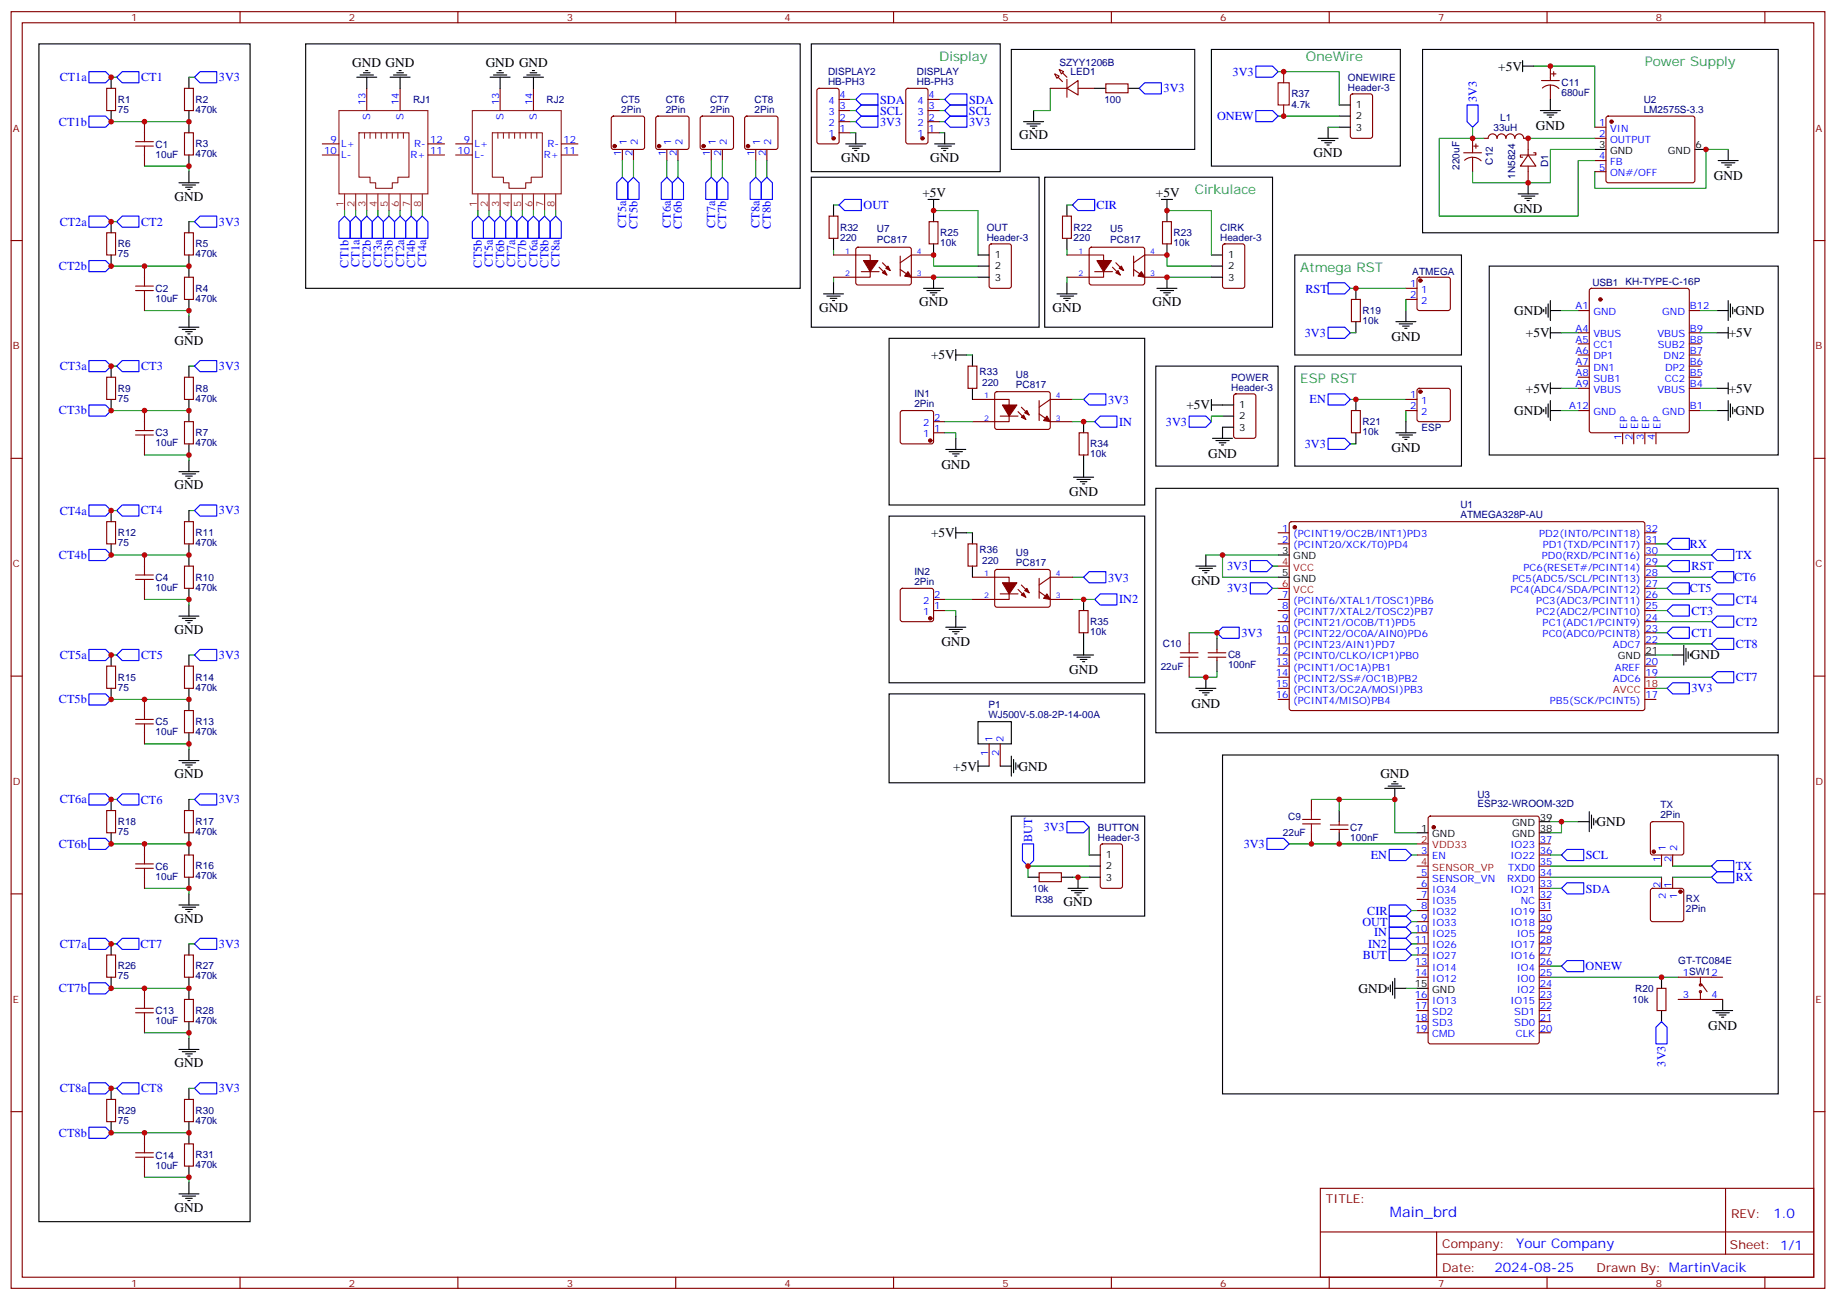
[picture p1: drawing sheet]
<svg xmlns="http://www.w3.org/2000/svg" width="583mm" height="413mm" viewBox="0 0 583 413" stroke-linecap="round" stroke-linejoin="round" font-family="sans-serif">
<defs><g id="words">
<text font-size="4.6" fill="#00f" x="441.2" y="386.3">Main_brd</text>
<g font-size="4.2">
<text x="111.8" y="21.3">GND GND</text>
<text x="154.2" y="21.3">GND GND</text>
<text x="475.6" y="22.4">+5V</text>
<text x="487.5" y="41.2">GND</text>
<text x="323.5" y="44.3">GND</text>
<text x="267.1" y="51.3">GND</text>
<text x="295.3" y="51.3">GND</text>
<text x="417" y="50">GND</text>
<text x="544" y="57.1">GND</text>
<text x="55.4" y="63.7">GND</text>
<text x="292.8" y="62.6">+5V</text>
<text x="366.9" y="62.6">+5V</text>
<text x="480.5" y="67.6">GND</text>
<text x="260" y="99">GND</text>
<text x="291.7" y="97.2">GND</text>
<text x="334.1" y="99">GND</text>
<text x="365.8" y="97.2">GND</text>
<text x="480.7" y="100">GND</text>
<text x="550.9" y="100">GND</text>
<text x="484.4" y="107.1">+5V</text>
<text x="548.7" y="107.1">+5V</text>
<text x="55.4" y="109.5">GND</text>
<text x="441.7" y="108.2">GND</text>
<text x="295.5" y="114.1">+5V</text>
<text x="484.4" y="124.7">+5V</text>
<text x="548.7" y="124.7">+5V</text>
<text x="376.6" y="130">+5V</text>
<text x="480.7" y="131.8">GND</text>
<text x="550.9" y="131.8">GND</text>
<text x="441.7" y="143.5">GND</text>
<text x="298.8" y="148.8">GND</text>
<text x="383.5" y="145.3">GND</text>
<text x="55.4" y="155.4">GND</text>
<text x="339.4" y="157.6">GND</text>
<text x="295.5" y="170.6">+5V</text>
<text x="378.2" y="185.8">GND</text>
<text x="55.4" y="201.3">GND</text>
<text x="298.8" y="205.2">GND</text>
<text x="536.8" y="209.4">GND</text>
<text x="339.4" y="214.1">GND</text>
<text x="378.2" y="224.6">GND</text>
<text x="302.6" y="244.7">+5V</text>
<text x="323.3" y="244.7">GND</text>
<text x="55.4" y="247.1">GND</text>
<text x="438.1" y="247.1">GND</text>
<text x="506.8" y="262.3">GND</text>
<text x="337.6" y="287.7">GND</text>
<text x="55.4" y="293">GND</text>
<text x="431.3" y="315.2">GND</text>
<text x="542.2" y="326.9">GND</text>
<text x="55.4" y="338.8">GND</text>
<text x="55.4" y="384.7">GND</text>
</g>
<g font-size="4.2" fill="#096">
<text x="298.1" y="19.2">Display</text>
<text x="414.5" y="19.2">OneWire</text>
<text x="522.1" y="21">Power Supply</text>
<text x="379.2" y="61.6">Cirkulace</text>
<text x="412.7" y="86.3">Atmega RST</text>
<text x="412.7" y="121.5">ESP RST</text>
</g>
<g font-size="4.2" fill="#00f">
<text x="562.9" y="386.6">1.0</text>
<text x="481.3" y="396.1">Your Company</text>
<text x="474.4" y="403.9">2024-08-25</text>
</g>
<g font-size="3.9" fill="#00f">
<text x="18.9" y="25.8">CT1a</text>
<text x="44.8" y="25.9">CT1</text>
<text x="69.5" y="25.8">3V3</text>
<text x="369.4" y="29.2">3V3</text>
<text x="391.3" y="24">3V3</text>
<text x="279.4" y="32.9">SDA</text>
<text x="307.6" y="32.9">SDA</text>
<text x="468.7" y="32.3" transform="rotate(-90 468.7 32.3)">3V3</text>
<text x="18.7" y="39.9">CT1b</text>
<text x="279.4" y="36.5">SCL</text>
<text x="279.4" y="40">3V3</text>
<text x="307.6" y="36.5">SCL</text>
<text x="307.6" y="40">3V3</text>
<text x="386.3" y="38.1">ONEW</text>
<text x="18.9" y="71.6">CT2a</text>
<text x="44.8" y="71.7">CT2</text>
<text x="69.5" y="71.6">3V3</text>
<text x="274.1" y="66.3">OUT</text>
<text x="348.1" y="66.4">CIR</text>
<text x="198.8" y="72.4" transform="rotate(-90 198.8 72.4)">CT5a</text>
<text x="202.3" y="72.6" transform="rotate(-90 202.3 72.6)">CT5b</text>
<text x="212.9" y="72.4" transform="rotate(-90 212.9 72.4)">CT6a</text>
<text x="216.5" y="72.6" transform="rotate(-90 216.5 72.6)">CT6b</text>
<text x="227" y="72.4" transform="rotate(-90 227 72.4)">CT7a</text>
<text x="230.5" y="72.6" transform="rotate(-90 230.5 72.6)">CT7b</text>
<text x="241.1" y="72.4" transform="rotate(-90 241.1 72.4)">CT8a</text>
<text x="244.7" y="72.6" transform="rotate(-90 244.7 72.6)">CT8b</text>
<text x="18.7" y="85.7">CT2b</text>
<text x="110.6" y="84.9" transform="rotate(-90 110.6 84.9)">CT1b</text>
<text x="114.2" y="84.7" transform="rotate(-90 114.2 84.7)">CT1a</text>
<text x="117.7" y="84.9" transform="rotate(-90 117.7 84.9)">CT2b</text>
<text x="121.2" y="84.7" transform="rotate(-90 121.2 84.7)">CT3a</text>
<text x="124.7" y="84.9" transform="rotate(-90 124.7 84.9)">CT3b</text>
<text x="128.3" y="84.7" transform="rotate(-90 128.3 84.7)">CT2a</text>
<text x="131.8" y="84.9" transform="rotate(-90 131.8 84.9)">CT4b</text>
<text x="135.3" y="84.7" transform="rotate(-90 135.3 84.7)">CT4a</text>
<text x="152.9" y="84.9" transform="rotate(-90 152.9 84.9)">CT5b</text>
<text x="156.5" y="84.7" transform="rotate(-90 156.5 84.7)">CT5a</text>
<text x="160" y="84.9" transform="rotate(-90 160 84.9)">CT6b</text>
<text x="163.5" y="84.7" transform="rotate(-90 163.5 84.7)">CT7a</text>
<text x="167.1" y="84.9" transform="rotate(-90 167.1 84.9)">CT7b</text>
<text x="170.6" y="84.7" transform="rotate(-90 170.6 84.7)">CT6a</text>
<text x="174.1" y="84.9" transform="rotate(-90 174.1 84.9)">CT8b</text>
<text x="177.6" y="84.7" transform="rotate(-90 177.6 84.7)">CT8a</text>
<text x="414.4" y="92.9">RST</text>
<text x="414.2" y="106.9">3V3</text>
<text x="18.9" y="117.5">CT3a</text>
<text x="44.8" y="117.6">CT3</text>
<text x="69.5" y="117.5">3V3</text>
<text x="18.7" y="131.6">CT3b</text>
<text x="351.7" y="128.2">3V3</text>
<text x="415.7" y="128">EN</text>
<text x="355.2" y="135.2">IN</text>
<text x="370.1" y="135.1">3V3</text>
<text x="414.2" y="142.2">3V3</text>
<text x="18.9" y="163.4">CT4a</text>
<text x="44.7" y="163.3">CT4</text>
<text x="69.5" y="163.4">3V3</text>
<text x="536.4" y="174">RX</text>
<text x="18.7" y="177.5">CT4b</text>
<text x="551" y="177.5">TX</text>
<text x="351.7" y="184.6">3V3</text>
<text x="389.5" y="181">3V3</text>
<text x="536.9" y="181">RST</text>
<text x="550.5" y="184.6">CT6</text>
<text x="355.2" y="191.5">IN2</text>
<text x="389.5" y="188">3V3</text>
<text x="536.4" y="188.1">CT5</text>
<text x="551" y="191.7">CT4</text>
<text x="536.9" y="195.2">CT3</text>
<text x="394.1" y="202.2">3V3</text>
<text x="536.9" y="202.3">CT1</text>
<text x="551" y="198.7">CT2</text>
<text x="18.9" y="209.2">CT5a</text>
<text x="44.8" y="209.3">CT5</text>
<text x="69.5" y="209.2">3V3</text>
<text x="551" y="205.7">CT8</text>
<text x="536.9" y="219.8">3V3</text>
<text x="551" y="216.3">CT7</text>
<text x="18.7" y="223.3">CT5b</text>
<text x="18.9" y="255">CT6a</text>
<text x="44.7" y="255.1">CT6</text>
<text x="69.5" y="255.1">3V3</text>
<text x="331.3" y="263.9">3V3</text>
<text x="18.7" y="269.1">CT6b</text>
<text x="327.6" y="267.2" transform="rotate(-90 327.6 267.2)">BUT</text>
<text x="394.8" y="269.2">3V3</text>
<text x="435.1" y="272.7">EN</text>
<text x="503.4" y="272.8">SCL</text>
<text x="551" y="276.2">TX</text>
<text x="551" y="279.8">RX</text>
<text x="503.4" y="283.4">SDA</text>
<text x="434" y="290.4">CIR</text>
<text x="432.5" y="294">OUT</text>
<text x="436.2" y="297.3">IN</text>
<text x="18.9" y="300.8">CT7a</text>
<text x="44.6" y="301">CT7</text>
<text x="69.5" y="300.9">3V3</text>
<text x="432.5" y="304.5">BUT</text>
<text x="434.3" y="300.9">IN2</text>
<text x="503.3" y="308.1">ONEW</text>
<text x="18.7" y="315">CT7b</text>
<text x="528.7" y="338.6" transform="rotate(-90 528.7 338.6)">3V3</text>
<text x="18.9" y="346.8">CT8a</text>
<text x="44.8" y="346.7">CT8</text>
<text x="69.5" y="346.8">3V3</text>
<text x="18.7" y="360.9">CT8b</text>
</g>
<g font-size="3.9" fill="#800">
<text x="420.9" y="381.9">TITLE:</text>
<text x="549.5" y="386.6">REV:</text>
<text x="457.8" y="396.1">Company:</text>
<text x="549.1" y="396.7">Sheet: 1/1</text>
<text x="457.8" y="403.8">Date:</text>
<text x="506.8" y="403.8">Drawn By: MartinVacik</text>
</g>
<g font-size="3.2" fill="#800">
<text x="41.6" y="6.7">1</text>
<text x="110.8" y="6.7">2</text>
<text x="179.9" y="6.7">3</text>
<text x="249.1" y="6.7">4</text>
<text x="318.2" y="6.7">5</text>
<text x="387.3" y="6.7">6</text>
<text x="456.5" y="6.7">7</text>
<text x="525.6" y="6.7">8</text>
<text x="4.1" y="41.8">A</text>
<text x="576.3" y="41.8">A</text>
<text x="4.1" y="110.9">B</text>
<text x="576.3" y="110.9">B</text>
<text x="4.1" y="180.1">C</text>
<text x="576.3" y="180.1">C</text>
<text x="4.1" y="249.2">D</text>
<text x="576.3" y="249.2">D</text>
<text x="4.1" y="318.4">E</text>
<text x="576.3" y="318.4">E</text>
<text x="41.6" y="408.5">1</text>
<text x="110.8" y="408.5">2</text>
<text x="179.9" y="408.5">3</text>
<text x="249.1" y="408.5">4</text>
<text x="318.2" y="408.5">5</text>
<text x="387.3" y="408.5">6</text>
<text x="456.5" y="408.5">7</text>
<text x="525.6" y="408.5">8</text>
</g>
<g font-size="3.2" fill="#000080">
<text x="262.8" y="23.8">DISPLAY2</text>
<text x="291.1" y="23.8">DISPLAY</text>
<text x="336.3" y="21">SZYY1206B</text>
<text x="339.8" y="23.9">LED1</text>
<text x="262.8" y="27">HB-PH3</text>
<text x="291.1" y="27">HB-PH3</text>
<text x="427.9" y="28.8">Header-3</text>
<text x="427.9" y="25.6">ONEWIRE</text>
<text x="495.7" y="27.5">C11</text>
<text x="37.4" y="35.8">75</text>
<text x="37.4" y="32.6">R1</text>
<text x="62.1" y="35.8">470k</text>
<text x="62.1" y="32.6">R2</text>
<text x="131.1" y="32.7">RJ1</text>
<text x="173.5" y="32.7">RJ2</text>
<text x="197.2" y="35.8">2Pin</text>
<text x="197.2" y="32.6">CT5</text>
<text x="211.3" y="35.8">2Pin</text>
<text x="211.3" y="32.6">CT6</text>
<text x="225.4" y="35.8">2Pin</text>
<text x="225.4" y="32.6">CT7</text>
<text x="239.5" y="35.8">2Pin</text>
<text x="239.5" y="32.6">CT8</text>
<text x="350.6" y="32.7">100</text>
<text x="409.9" y="34.1">4.7k</text>
<text x="409.9" y="30.9">R37</text>
<text x="495.7" y="30.6">680uF</text>
<text x="521.8" y="35.8">LM2575S-3.3</text>
<text x="521.8" y="32.6">U2</text>
<text x="474.1" y="41.6">33uH</text>
<text x="476.2" y="38.3">L1</text>
<text x="49.4" y="46.8">C1</text>
<text x="62.1" y="46.7">R3</text>
<text x="49.4" y="50">10uF</text>
<text x="62.1" y="49.9">470k</text>
<text x="463.3" y="53.9" transform="rotate(-90 463.3 53.9)">220uF</text>
<text x="473.8" y="52.2" transform="rotate(-90 473.8 52.2)">C12</text>
<text x="491.5" y="53.1" transform="rotate(-90 491.5 53.1)">D1</text>
<text x="481" y="56.7" transform="rotate(-90 481 56.7)">1N5824</text>
<text x="266.7" y="76.4">220</text>
<text x="266.7" y="73.3">R32</text>
<text x="278.4" y="77">PC817</text>
<text x="278.4" y="73.8">U7</text>
<text x="298.4" y="75.1">R25</text>
<text x="313.2" y="76.4">Header-3</text>
<text x="313.2" y="73.3">OUT</text>
<text x="340.8" y="76.4">220</text>
<text x="340.8" y="73.3">R22</text>
<text x="352.4" y="77">PC817</text>
<text x="352.4" y="73.8">U5</text>
<text x="372.5" y="75.1">R23</text>
<text x="387.3" y="76.4">Header-3</text>
<text x="387.3" y="73.3">CIRK</text>
<text x="37.4" y="81.7">75</text>
<text x="37.4" y="78.5">R6</text>
<text x="62.1" y="81.7">470k</text>
<text x="62.1" y="78.5">R5</text>
<text x="298.4" y="78.2">10k</text>
<text x="372.5" y="78.2">10k</text>
<text x="448.3" y="87.4">ATMEGA</text>
<text x="49.4" y="95.9">10uF</text>
<text x="49.4" y="92.7">C2</text>
<text x="62.1" y="95.8">470k</text>
<text x="62.1" y="92.6">R4</text>
<text x="505.5" y="90.9">USB1 KH-TYPE-C-16P</text>
<text x="432.5" y="99.7">R19</text>
<text x="432.5" y="102.9">10k</text>
<text x="311" y="119.1">R33</text>
<text x="37.4" y="124.4">R9</text>
<text x="62.1" y="124.4">R8</text>
<text x="311.8" y="122.7">220</text>
<text x="322.4" y="123.3">PC817</text>
<text x="322.4" y="120.1">U8</text>
<text x="390.8" y="124">Header-3</text>
<text x="390.8" y="120.9">POWER</text>
<text x="37.4" y="127.5">75</text>
<text x="62.1" y="127.5">470k</text>
<text x="290.3" y="129.3">2Pin</text>
<text x="290.3" y="126.1">IN1</text>
<text x="432.5" y="135">R21</text>
<text x="451.2" y="136.8">ESP</text>
<text x="49.4" y="141.7">10uF</text>
<text x="49.4" y="138.6">C3</text>
<text x="62.1" y="141.6">470k</text>
<text x="62.1" y="138.5">R7</text>
<text x="346.1" y="142.1">R34</text>
<text x="432.5" y="138.2">10k</text>
<text x="346.1" y="145.3">10k</text>
<text x="463.6" y="161.2">U1</text>
<text x="463.6" y="164.5">ATMEGA328P-AU</text>
<text x="37.4" y="173.4">75</text>
<text x="37.4" y="170.2">R12</text>
<text x="62.1" y="173.4">470k</text>
<text x="62.1" y="170.2">R11</text>
<text x="311" y="175.6">R36</text>
<text x="311.8" y="179.1">220</text>
<text x="322.4" y="179.7">PC817</text>
<text x="322.4" y="176.5">U9</text>
<text x="49.4" y="184.4">C4</text>
<text x="62.1" y="184.3">R10</text>
<text x="290.3" y="185.7">2Pin</text>
<text x="290.3" y="182.6">IN2</text>
<text x="49.4" y="187.6">10uF</text>
<text x="62.1" y="187.5">470k</text>
<text x="346.1" y="201.7">10k</text>
<text x="346.1" y="198.5">R35</text>
<text x="369.2" y="205.5">C10</text>
<text x="389.8" y="209">C8</text>
<text x="368.4" y="212.6">22uF</text>
<text x="389.8" y="212.2">100nF</text>
<text x="37.4" y="219.3">75</text>
<text x="37.4" y="216.1">R15</text>
<text x="62.1" y="219.3">470k</text>
<text x="62.1" y="216.1">R14</text>
<text x="313.7" y="224.9">P1</text>
<text x="49.4" y="233.5">10uF</text>
<text x="49.4" y="230.3">C5</text>
<text x="62.1" y="233.4">470k</text>
<text x="62.1" y="230.2">R13</text>
<text x="313.7" y="228.1">WJ500V-5.08-2P-14-00A</text>
<text x="469" y="256.2">ESP32-WROOM-32D</text>
<text x="469" y="253.2">U3</text>
<text x="527.1" y="256.6">TX</text>
<text x="37.4" y="261.9">R18</text>
<text x="62.1" y="261.9">R17</text>
<text x="348.5" y="263.8">BUTTON</text>
<text x="408.9" y="260.2">C9</text>
<text x="428.6" y="263.7">C7</text>
<text x="527.1" y="259.8">2Pin</text>
<text x="37.4" y="265.1">75</text>
<text x="62.1" y="265.1">470k</text>
<text x="348.5" y="266.9">Header-3</text>
<text x="407.2" y="265.5">22uF</text>
<text x="428.6" y="266.9">100nF</text>
<text x="49.4" y="279.3">10uF</text>
<text x="49.4" y="276.1">C6</text>
<text x="62.1" y="279.2">470k</text>
<text x="62.1" y="276">R16</text>
<text x="327.7" y="283.2">10k</text>
<text x="328.6" y="286.7">R38</text>
<text x="535.2" y="286.5">RX</text>
<text x="535.2" y="289.7">2Pin</text>
<text x="37.4" y="311">75</text>
<text x="37.4" y="307.8">R26</text>
<text x="62.1" y="311">470k</text>
<text x="62.1" y="307.8">R27</text>
<text x="532.7" y="306.2">GT-TC084E</text>
<text x="519.1" y="314.9">R20</text>
<text x="49.4" y="322">C13</text>
<text x="62.1" y="321.9">R28</text>
<text x="518.2" y="318.4">10k</text>
<text x="49.4" y="325.2">10uF</text>
<text x="62.1" y="325.1">470k</text>
<text x="37.4" y="353.7">R29</text>
<text x="62.1" y="353.7">R30</text>
<text x="37.4" y="356.8">75</text>
<text x="62.1" y="356.8">470k</text>
<text x="49.4" y="371">10uF</text>
<text x="49.4" y="367.9">C14</text>
<text x="62.1" y="370.9">470k</text>
<text x="62.1" y="367.8">R31</text>
</g>
<g font-size="3.2" fill="#00f">
<text x="116.1" y="33.3" transform="rotate(-90 116.1 33.3)">13</text>
<text x="126.6" y="33.3" transform="rotate(-90 126.6 33.3)">14</text>
<text x="158.4" y="33.3" transform="rotate(-90 158.4 33.3)">13</text>
<text x="169" y="33.3" transform="rotate(-90 169 33.3)">14</text>
<text x="263" y="33">4</text>
<text x="266.5" y="34.7">3</text>
<text x="266.5" y="31.2">4</text>
<text x="291.2" y="33">4</text>
<text x="294.7" y="34.7">3</text>
<text x="294.7" y="31.2">4</text>
<text x="117.5" y="38" transform="rotate(-90 117.5 38)">S</text>
<text x="128.1" y="38" transform="rotate(-90 128.1 38)">S</text>
<text x="159.8" y="38" transform="rotate(-90 159.8 38)">S</text>
<text x="170.4" y="38" transform="rotate(-90 170.4 38)">S</text>
<text x="263" y="40">2</text>
<text x="263" y="36.5">3</text>
<text x="266.5" y="41.8">1</text>
<text x="266.5" y="38.3">2</text>
<text x="291.2" y="40">2</text>
<text x="291.2" y="36.5">3</text>
<text x="294.7" y="41.8">1</text>
<text x="294.7" y="38.3">2</text>
<text x="507.6" y="40">1</text>
<text x="511.1" y="41.8">VIN</text>
<text x="104.9" y="45.3">9</text>
<text x="108.3" y="46.7">L+</text>
<text x="131.5" y="46.7">R-</text>
<text x="136.5" y="45.3">12</text>
<text x="147.2" y="45.3">9</text>
<text x="150.6" y="46.7">L+</text>
<text x="173.8" y="46.7">R-</text>
<text x="178.9" y="45.3">12</text>
<text x="199" y="46.1" transform="rotate(-90 199 46.1)">1</text>
<text x="202.5" y="46.1" transform="rotate(-90 202.5 46.1)">2</text>
<text x="213.1" y="46.1" transform="rotate(-90 213.1 46.1)">1</text>
<text x="216.6" y="46.1" transform="rotate(-90 216.6 46.1)">2</text>
<text x="227.2" y="46.1" transform="rotate(-90 227.2 46.1)">1</text>
<text x="230.7" y="46.1" transform="rotate(-90 230.7 46.1)">2</text>
<text x="241.3" y="46.1" transform="rotate(-90 241.3 46.1)">1</text>
<text x="244.8" y="46.1" transform="rotate(-90 244.8 46.1)">2</text>
<text x="263" y="43.6">1</text>
<text x="291.2" y="43.6">1</text>
<text x="507.6" y="43.6">2</text>
<text x="511.1" y="45.3">OUTPUT</text>
<text x="102.9" y="48.9">10</text>
<text x="108.3" y="50.3">L-</text>
<text x="130.3" y="50.3">R+</text>
<text x="136.5" y="48.9">11</text>
<text x="145.2" y="48.9">10</text>
<text x="150.6" y="50.3">L-</text>
<text x="172.6" y="50.3">R+</text>
<text x="178.9" y="48.9">11</text>
<text x="197.2" y="49.6" transform="rotate(-90 197.2 49.6)">1</text>
<text x="200.7" y="49.6" transform="rotate(-90 200.7 49.6)">2</text>
<text x="211.3" y="49.6" transform="rotate(-90 211.3 49.6)">1</text>
<text x="214.8" y="49.6" transform="rotate(-90 214.8 49.6)">2</text>
<text x="225.4" y="49.6" transform="rotate(-90 225.4 49.6)">1</text>
<text x="229" y="49.6" transform="rotate(-90 229 49.6)">2</text>
<text x="239.5" y="49.6" transform="rotate(-90 239.5 49.6)">1</text>
<text x="243.1" y="49.6" transform="rotate(-90 243.1 49.6)">2</text>
<text x="507.6" y="50.6">4</text>
<text x="511.1" y="52.4">FB</text>
<text x="507.6" y="54.2">5</text>
<text x="511.1" y="55.9">ON#/OFF</text>
<text x="447.6" y="91.2">1</text>
<text x="447.6" y="94.7">2</text>
<text x="451.1" y="93">1</text>
<text x="451.1" y="96.5">2</text>
<text x="500.1" y="98.2">A1</text>
<text x="505.8" y="100">GND</text>
<text x="527.6" y="100">GND</text>
<text x="536.4" y="98.2">B12</text>
<text x="500.1" y="105.3">A4</text>
<text x="505.8" y="107.1">VBUS</text>
<text x="526.1" y="107.1">VBUS</text>
<text x="536.4" y="105.3">B9</text>
<text x="500.1" y="112.4">A6</text>
<text x="500.1" y="108.8">A5</text>
<text x="505.8" y="110.6">CC1</text>
<text x="526.2" y="110.6">SUB2</text>
<text x="536.4" y="108.8">B8</text>
<text x="536.4" y="112.4">B7</text>
<text x="500.1" y="119.4">A8</text>
<text x="500.1" y="115.9">A7</text>
<text x="505.8" y="117.7">DN1</text>
<text x="505.8" y="114.1">DP1</text>
<text x="528.1" y="114.1">DN2</text>
<text x="528.5" y="117.7">DP2</text>
<text x="536.4" y="115.9">B6</text>
<text x="536.4" y="119.4">B5</text>
<text x="500.1" y="122.9">A9</text>
<text x="505.8" y="124.7">VBUS</text>
<text x="505.8" y="121.2">SUB1</text>
<text x="526.1" y="124.7">VBUS</text>
<text x="528.5" y="121.2">CC2</text>
<text x="536.4" y="122.9">B4</text>
<text x="447.6" y="126.5">1</text>
<text x="447.6" y="130">2</text>
<text x="451.1" y="128.2">1</text>
<text x="451.1" y="131.8">2</text>
<text x="498.1" y="130">A12</text>
<text x="505.8" y="131.8">GND</text>
<text x="527.6" y="131.8">GND</text>
<text x="536.4" y="130">B1</text>
<text x="293" y="135.3">2</text>
<text x="296.5" y="137.1">1</text>
<text x="296.5" y="133.5">2</text>
<text x="516.5" y="136.1" transform="rotate(-90 516.5 136.1)">EP</text>
<text x="520" y="136.1" transform="rotate(-90 520 136.1)">EP</text>
<text x="523.5" y="136.1" transform="rotate(-90 523.5 136.1)">EP</text>
<text x="527" y="136.1" transform="rotate(-90 527 136.1)">EP</text>
<text x="293" y="138.8">1</text>
<text x="514.7" y="139.6" transform="rotate(-90 514.7 139.6)">1</text>
<text x="518.2" y="139.6" transform="rotate(-90 518.2 139.6)">2</text>
<text x="521.8" y="139.6" transform="rotate(-90 521.8 139.6)">3</text>
<text x="525.3" y="139.6" transform="rotate(-90 525.3 139.6)">4</text>
<text x="407" y="168.8">1</text>
<text x="407" y="172.3">2</text>
<text x="410.5" y="170.6">(PCINT19/OC2B/INT1)PD3</text>
<text x="488.6" y="170.6">PD2(INT0/PCINT18)</text>
<text x="522.3" y="172.3">31</text>
<text x="522.3" y="168.8">32</text>
<text x="410.5" y="174.1">(PCINT20/XCK/T0)PD4</text>
<text x="489.5" y="177.6">PD0(RXD/PCINT16)</text>
<text x="489.7" y="174.1">PD1(TXD/PCINT17)</text>
<text x="522.3" y="179.4">29</text>
<text x="522.3" y="175.9">30</text>
<text x="480.1" y="184.7">PC5(ADC5/SCL/PCINT13)</text>
<text x="483.6" y="181.2">PC6(RESET#/PCINT14)</text>
<text x="522.3" y="182.9">28</text>
<text x="293" y="191.7">2</text>
<text x="296.5" y="190">2</text>
<text x="407" y="190">7</text>
<text x="410.5" y="191.7">(PCINT6/XTAL1/TOSC1)PB6</text>
<text x="479.4" y="188.2">PC4(ADC4/SDA/PCINT12)</text>
<text x="487.7" y="191.7">PC3(ADC3/PCINT11)</text>
<text x="522.3" y="190">26</text>
<text x="522.3" y="186.4">27</text>
<text x="293" y="195.3">1</text>
<text x="296.5" y="193.5">1</text>
<text x="407" y="193.5">8</text>
<text x="407" y="197">9</text>
<text x="410.5" y="195.3">(PCINT7/XTAL2/TOSC2)PB7</text>
<text x="487.7" y="195.3">PC2(ADC2/PCINT10)</text>
<text x="522.3" y="197">24</text>
<text x="522.3" y="193.5">25</text>
<text x="405" y="200.6">10</text>
<text x="410.5" y="198.8">(PCINT21/OC0B/T1)PD5</text>
<text x="410.5" y="202.3">(PCINT22/OC0A/AIN0)PD6</text>
<text x="489.7" y="202.3">PC0(ADC0/PCINT8)</text>
<text x="489.7" y="198.8">PC1(ADC1/PCINT9)</text>
<text x="522.3" y="200.6">23</text>
<text x="405" y="204.1">11</text>
<text x="405" y="207.6">12</text>
<text x="410.5" y="205.8">(PCINT23/AIN1)PD7</text>
<text x="410.5" y="209.4">(PCINT0/CLKO/ICP1)PB0</text>
<text x="512" y="205.8">ADC7</text>
<text x="522.3" y="204.1">22</text>
<text x="405" y="211.1">13</text>
<text x="405" y="214.7">14</text>
<text x="410.5" y="212.9">(PCINT1/OC1A)PB1</text>
<text x="512.6" y="212.9">AREF</text>
<text x="522.3" y="214.7">19</text>
<text x="522.3" y="211.1">20</text>
<text x="405" y="218.2">15</text>
<text x="405" y="221.7">16</text>
<text x="410.5" y="216.4">(PCINT2/SS#/OC1B)PB2</text>
<text x="410.5" y="220">(PCINT3/OC2A/MOSI)PB3</text>
<text x="512" y="216.4">ADC6</text>
<text x="522.3" y="221.7">17</text>
<text x="410.5" y="223.5">(PCINT4/MISO)PB4</text>
<text x="492" y="223.5">PB5(SCK/PCINT5)</text>
<text x="313.6" y="240" transform="rotate(-90 313.6 240)">1</text>
<text x="315" y="235.5" transform="rotate(-90 315 235.5)">1</text>
<text x="317.1" y="240" transform="rotate(-90 317.1 240)">2</text>
<text x="318.6" y="235.5" transform="rotate(-90 318.6 235.5)">2</text>
<text x="479.4" y="269.3">IO23</text>
<text x="488.8" y="267.6">37</text>
<text x="451.1" y="271.1">3</text>
<text x="454.6" y="272.9">EN</text>
<text x="479.4" y="272.9">IO22</text>
<text x="488.8" y="271.1">36</text>
<text x="488.8" y="274.6">35</text>
<text x="527" y="273.7" transform="rotate(-90 527 273.7)">1</text>
<text x="528.8" y="270.2" transform="rotate(-90 528.8 270.2)">1</text>
<text x="530.6" y="273.7" transform="rotate(-90 530.6 273.7)">2</text>
<text x="532.3" y="270.2" transform="rotate(-90 532.3 270.2)">2</text>
<text x="451.1" y="281.7">6</text>
<text x="451.1" y="278.2">5</text>
<text x="454.6" y="279.9">SENSOR_VN</text>
<text x="478.4" y="279.9">RXD0</text>
<text x="478.7" y="276.4">TXD0</text>
<text x="488.8" y="278.2">34</text>
<text x="488.8" y="281.7">33</text>
<text x="527" y="281.9" transform="rotate(-90 527 281.9)">2</text>
<text x="530.6" y="281.9" transform="rotate(-90 530.6 281.9)">1</text>
<text x="451.1" y="285.2">7</text>
<text x="454.6" y="287">IO35</text>
<text x="454.6" y="283.5">IO34</text>
<text x="479.4" y="283.5">IO21</text>
<text x="482.7" y="287">NC</text>
<text x="488.8" y="285.2">32</text>
<text x="528.8" y="285.4" transform="rotate(-90 528.8 285.4)">2</text>
<text x="532.3" y="285.4" transform="rotate(-90 532.3 285.4)">1</text>
<text x="451.1" y="292.3">9</text>
<text x="451.1" y="288.7">8</text>
<text x="454.6" y="290.5">IO32</text>
<text x="479.4" y="290.5">IO19</text>
<text x="488.8" y="288.7">31</text>
<text x="488.8" y="292.3">30</text>
<text x="449.1" y="299.3">11</text>
<text x="449.1" y="295.8">10</text>
<text x="454.6" y="297.6">IO25</text>
<text x="454.6" y="294">IO33</text>
<text x="479.4" y="294">IO18</text>
<text x="481.4" y="297.6">IO5</text>
<text x="488.8" y="295.8">29</text>
<text x="488.8" y="299.3">28</text>
<text x="449.1" y="302.9">12</text>
<text x="454.6" y="304.6">IO27</text>
<text x="454.6" y="301.1">IO26</text>
<text x="479.4" y="301.1">IO17</text>
<text x="479.4" y="304.6">IO16</text>
<text x="488.8" y="302.9">27</text>
<text x="449.1" y="309.9">14</text>
<text x="449.1" y="306.4">13</text>
<text x="454.6" y="311.7">IO12</text>
<text x="454.6" y="308.2">IO14</text>
<text x="481.4" y="308.2">IO4</text>
<text x="481.4" y="311.7">IO0</text>
<text x="488.8" y="306.4">26</text>
<text x="488.8" y="309.9">25</text>
<text x="534.2" y="309.9">1SW12</text>
<text x="449.1" y="317">16</text>
<text x="481.4" y="315.2">IO2</text>
<text x="488.8" y="313.4">24</text>
<text x="488.8" y="317">23</text>
<text x="534.2" y="317">3</text>
<text x="543.3" y="317">4</text>
<text x="449.1" y="320.5">17</text>
<text x="454.6" y="322.3">SD2</text>
<text x="454.6" y="318.7">IO13</text>
<text x="479.4" y="318.7">IO15</text>
<text x="480.7" y="322.3">SD1</text>
<text x="488.8" y="320.5">22</text>
<text x="449.1" y="327.6">19</text>
<text x="449.1" y="324">18</text>
<text x="454.6" y="329.3">CMD</text>
<text x="454.6" y="325.8">SD3</text>
<text x="480.7" y="325.8">SD0</text>
<text x="481.1" y="329.3">CLK</text>
<text x="488.8" y="324">21</text>
<text x="488.8" y="327.6">20</text>
</g>
<g font-size="3.2">
<text x="430.4" y="34.4">1</text>
<text x="430.4" y="41.5">3</text>
<text x="430.4" y="37.9">2</text>
<text x="507.6" y="47.1">3</text>
<text x="538.2" y="47.1">6</text>
<text x="511.1" y="48.9">GND</text>
<text x="529.4" y="48.9">GND</text>
<text x="315.7" y="82">1</text>
<text x="389.8" y="82">1</text>
<text x="315.7" y="89.1">3</text>
<text x="315.7" y="85.5">2</text>
<text x="389.8" y="89.1">3</text>
<text x="389.8" y="85.5">2</text>
<text x="393.3" y="129.6">1</text>
<text x="393.3" y="136.7">3</text>
<text x="393.3" y="133.2">2</text>
<text x="407" y="175.9">3</text>
<text x="410.5" y="177.6">GND</text>
<text x="407" y="182.9">5</text>
<text x="410.5" y="184.7">GND</text>
<text x="513.5" y="209.4">GND</text>
<text x="522.3" y="207.6">21</text>
<text x="480" y="262.3">GND</text>
<text x="488.8" y="260.5">39</text>
<text x="451.1" y="264.1">1</text>
<text x="454.6" y="265.8">GND</text>
<text x="480" y="265.8">GND</text>
<text x="488.8" y="264.1">38</text>
<text x="351" y="272.5">1</text>
<text x="351" y="279.6">3</text>
<text x="351" y="276">2</text>
<text x="449.1" y="313.4">15</text>
<text x="454.6" y="315.2">GND</text>
</g>
<g font-size="3.2" fill="#8d2323">
<text x="109" y="65.7" transform="rotate(-90 109 65.7)">1</text>
<text x="112.5" y="65.7" transform="rotate(-90 112.5 65.7)">2</text>
<text x="116.1" y="65.7" transform="rotate(-90 116.1 65.7)">3</text>
<text x="119.6" y="65.7" transform="rotate(-90 119.6 65.7)">4</text>
<text x="123.1" y="65.7" transform="rotate(-90 123.1 65.7)">5</text>
<text x="126.6" y="65.7" transform="rotate(-90 126.6 65.7)">6</text>
<text x="130.2" y="65.7" transform="rotate(-90 130.2 65.7)">7</text>
<text x="133.7" y="65.7" transform="rotate(-90 133.7 65.7)">8</text>
<text x="151.3" y="65.7" transform="rotate(-90 151.3 65.7)">1</text>
<text x="154.9" y="65.7" transform="rotate(-90 154.9 65.7)">2</text>
<text x="158.4" y="65.7" transform="rotate(-90 158.4 65.7)">3</text>
<text x="161.9" y="65.7" transform="rotate(-90 161.9 65.7)">4</text>
<text x="165.5" y="65.7" transform="rotate(-90 165.5 65.7)">5</text>
<text x="169" y="65.7" transform="rotate(-90 169 65.7)">6</text>
<text x="172.5" y="65.7" transform="rotate(-90 172.5 65.7)">7</text>
<text x="176" y="65.7" transform="rotate(-90 176 65.7)">8</text>
</g>
<g font-size="3.2" fill="#f00">
<text x="407" y="179.4">4</text>
<text x="410.5" y="181.2">VCC</text>
<text x="407" y="186.4">6</text>
<text x="410.5" y="188.2">VCC</text>
<text x="512" y="220">AVCC</text>
<text x="522.3" y="218.2">18</text>
<text x="451.1" y="267.6">2</text>
<text x="454.6" y="269.3">VDD33</text>
<text x="451.1" y="274.6">4</text>
<text x="454.6" y="276.4">SENSOR_VP</text>
</g>
<g font-size="2.5" fill="#00f">
<text x="268.3" y="80.6">1</text>
<text x="291" y="80.6">4</text>
<text x="342.4" y="80.6">1</text>
<text x="365.1" y="80.6">4</text>
<text x="268.3" y="87.7">2</text>
<text x="291" y="87.7">3</text>
<text x="342.4" y="87.7">2</text>
<text x="365.1" y="87.7">3</text>
<text x="312.4" y="126.5">1</text>
<text x="335.1" y="126.5">4</text>
<text x="312.4" y="133.5">2</text>
<text x="335.1" y="133.5">3</text>
<text x="312.4" y="182.9">1</text>
<text x="335.1" y="182.9">4</text>
<text x="312.4" y="190">2</text>
<text x="335.1" y="190">3</text>
</g>
</g></defs>
<g fill="none" stroke="#870000" stroke-width=".35">
<path d="M3.5 3.7h575.8v405.3h-575.8zM7.1 7.2h568.6v398.3h-568.6zM76.2 3.7v3.5M145.3 3.7v3.5M214.5 3.7v3.5M283.6 3.7v3.5M352.8 3.7v3.5M421.9 3.7v3.5M491.1 3.7v3.5M560.2 3.7v3.5M33.9 28h2.8v7.1h-2.8zM45.9 38.6v3.6"/>
<path d="M58.6 28h2.8v7.1h-2.8zM116.4 28v7.1M127 28v7.1M158.7 28v7.1M169.3 28v7.1M194.3 37.1l.4-.2h9.2l.5 .2 .2 .5v9.1l-.2 .5-.5 .2h-9.2l-.5-.2-.2-.5v-9.1zM208.4 37.1l.4-.2h9.2l.5 .2 .2 .5v9.1l-.2 .5-.5 .2h-9.2l-.5-.2-.2-.5v-9.1zM222.5 37.1l.5-.2h9.1l.5 .2 .2 .5v9.1l-.2 .5-.5 .2h-9.1l-.5-.2-.3-.5v-9.1zM236.6 37.1l.5-.2h9.1l.5 .2 .2 .5v9.1l-.2 .5-.5 .2h-9.1l-.5-.2-.2-.5v-9.1zM259.5 28.3l.5-.3h5.6l.7 .5v16.5l-.4 .6-5.9 .1-.7-.5v-16.4zM266.3 38.6h3.6M266.3 35.1h3.6"/>
<path d="M266.3 31.6h3.6M407.5 22.8v3.5M407.5 33.3v3.6M428.9 30l.4-.2h5.7l.6 .4 .1 13-.5 .7h-5.9l-.6-.4-.1-13zM489.3 25.6h5.6M489.6 28a3.8 3.8 0 0 1 5.2 .1M492.1 21v4.6M492.1 27v4.6M492.5 23.5h1.4M493.2 22.8v1.4M510 37.1l.5-.2h26.8l.5 .2 .2 .5-.1 20-.6 .4h-27.1l-.4-.7v-19.7zM45.9 49.2v3.5"/>
<path d="M58.6 42.2h2.8v7h-2.8zM102.3 45.7h5.3M102.3 49.2h5.3M135.8 45.7h5.3M135.8 49.2h5.3M144.6 45.7h5.3M144.6 49.2h5.3M178.2 45.7h5.2M178.2 49.2h5.2M197.6 47.4v3.6M201.1 47.4v3.6M211.7 47.4v3.6"/>
<path d="M215.2 47.4v3.6M225.8 47.4v3.6M229.3 47.4v3.6M239.9 47.4v3.6M243.4 47.4v3.6M266.3 42.2h3.6M464.6 48.5h5.7M464.9 50.9a3.8 3.8 0 0 1 5.2 .2M467.4 43.9v4.6M467.4 49.9v4.6M467.8 46.4h1.4M468.5 45.7v1.4"/>
<path d="M471 43.9h1.4a1.41 1.41 0 0 1 1.4-1.4 1.41 1.41 0 0 1 1.4 1.4M475.2 43.9a1.41 1.41 0 0 1 1.4-1.4 1.41 1.41 0 0 1 1.4 1.4M478 43.9a1.41 1.41 0 0 1 1.4-1.4 1.41 1.41 0 0 1 1.4 1.4M480.8 43.9a1.41 1.41 0 0 1 1.5-1.4 1.41 1.41 0 0 1 1.4 1.4M483.7 43.9h1.4v5.3M485.1 49.2l2.4 3.5h-4.9zM485.1 52.7v5.3M486.8 48.5h.7v.7h-4.9v.7h.7M506.2 54.5h3.6M506.2 51h3.6M506.2 43.9h3.6M506.2 40.4h3.6"/>
<path d="M3.5 76.4h3.6M33.9 73.9h2.8v7.1h-2.8zM58.6 73.9h2.8v7.1h-2.8zM337.3 68.6h2.8v7.1h-2.8zM346 78.7l.4-.2h16.5l.5 .7-.1 10.9-.6 .4-16.5-.1-.5-.6v-10.6zM369 70.4h2.8v7h-2.8zM388.3 77.6l.5-.2h5.6l.7 .5v12.9l-.5 .7h-5.8l-.7-.4v-13zM575.7 76.4h3.6M45.9 84.5v3.5M45.9 95.1v3.5M58.6 88h2.8v7.1h-2.8zM338.7 81h11.6v7h-11.6"/>
<path d="M347.5 86.3h5.6M353.1 84.8l2.5 2.5M354.2 83.4l2.5 2.5M359.8 85.5l3.6 2.5h7M359.8 81.3v6.4M370.4 81h-7l-3.6 2.4M429 95.1h2.8v7h-2.8zM446.3 91.5h3.5M446.3 95.1h3.5M450 88.2l.5-.2h9.2l.5 .2 .2 .5v9.2l-.3 .5-.4 .2h-9.2l-.5-.2-.2-.5v-9.2zM500.9 98.6h3.6M504.7 91.8l.5-.3h30.3l.5 .3 .2 .5v44.4l-.2 .5-.5 .2h-30.3l-.5-.2-.2-.5v-44.4z"/>
<path d="M536.2 98.6h3.6M33.9 119.8h2.8v7h-2.8zM58.6 119.8h2.8v7h-2.8zM500.9 119.8h3.6M500.9 116.2h3.6M500.9 112.7h3.6M500.9 109.2h3.6M500.9 105.7h3.6M536.2 119.8h3.6M536.2 116.2h3.6M536.2 112.7h3.6M536.2 109.2h3.6"/>
<path d="M536.2 105.7h3.6M45.9 130.4v3.5M58.6 133.9h2.8v7h-2.8zM429 130.4h2.8v7h-2.8zM446.3 130.4h3.5M446.3 126.8h3.5M450 123.5l.5-.2h9.2l.5 .2 .2 .5v9.2l-.3 .5-.4 .2h-9.2l-.5-.3-.2-.4v-9.2zM500.9 130.4h3.6M500.9 123.3h3.6M515.1 137.4v3.5M518.6 137.4v3.5M522.1 137.4v3.5"/>
<path d="M525.6 137.4v3.5M536.2 130.4h3.6M536.2 123.3h3.6M3.5 145.5h3.6M45.9 140.9v3.6M575.7 145.5h3.6M33.9 165.6h2.8v7.1h-2.8zM45.9 176.2v3.5M58.6 179.7h2.8v7.1h-2.8zM58.6 165.6h2.8v7.1h-2.8zM405.7 169.2h3.5M405.7 172.7h3.5"/>
<path d="M409.5 165.8l.4-.2 111.8 .1 .4 .6-.1 58.9-.6 .4-111.7-.1-.5-.6v-58.6zM522.1 169.2h3.5M522.1 172.7h3.5M522.1 179.7h3.5M522.1 176.2h3.5M45.9 186.8v3.5M405.7 190.3h3.5M405.7 193.9h3.5M405.7 197.4h3.5M522.1 190.3h3.5M522.1 193.9h3.5M522.1 197.4h3.5"/>
<path d="M522.1 186.8h3.5M522.1 183.3h3.5M3.5 214.7h3.6M33.9 211.5h2.8v7h-2.8zM58.6 211.5h2.8v7h-2.8zM377.5 200.9v3.5M377.5 211.5v3.5M383.5 208.7h5.6M383.5 207.3h5.6M386.3 206.2v1.1M386.3 208.7v1M405.7 200.9h3.5"/>
<path d="M405.7 204.4h3.5M405.7 208h3.5M405.7 211.5h3.5M405.7 215h3.5M405.7 218.5h3.5M522.1 200.9h3.5M522.1 204.4h3.5M522.1 211.5h3.5M522.1 215h3.5M575.7 214.7h3.6M45.9 222.1v3.5M45.9 232.7v3.5"/>
<path d="M58.6 225.6h2.8v7.1h-2.8zM405.7 222.1h3.5M522.1 222.1h3.5M33.9 257.4h2.8v7h-2.8zM58.6 257.4h2.8v7h-2.8zM416.3 253.8v3.6M453.6 259.3l.4-.2h33.9l.6 .4 .1 71.2-.5 .7h-34.1l-.6-.4-.1-71.2zM45.9 267.9v3.6M45.9 278.5v3.5M58.6 271.5h2.8v7h-2.8zM416.3 264.4v3.5M422.3 263.3h5.6"/>
<path d="M422.3 261.9h5.6M425.1 260.9v1M425.1 263.3v1.1M449.8 271.5h3.5M449.8 278.5h3.5M488.6 267.9h3.5M488.6 271.5h3.5M488.6 275h3.5M488.6 278.5h3.5M524.1 261.1l.5-.2h9.2l.5 .2 .2 .5v9.2l-.3 .5-.4 .2h-9.2l-.5-.3-.2-.4v-9.2zM527.4 271.5v3.5M530.9 271.5v3.5"/>
<path d="M3.5 283.8h3.6M449.8 282h3.5M449.8 285.6h3.5M449.8 289.1h3.5M449.8 292.6h3.5M449.8 296.2h3.5M449.8 299.7h3.5M488.6 282h3.5M488.6 285.6h3.5M488.6 289.1h3.5M488.6 292.6h3.5M488.6 296.2h3.5"/>
<path d="M488.6 299.7h3.5M575.7 283.8h3.6M33.9 303.2h2.8v7.1h-2.8zM45.9 313.8v3.5M58.6 303.2h2.8v7.1h-2.8zM58.6 317.3h2.8v7.1h-2.8zM449.8 303.2h3.5M449.8 306.7h3.5M449.8 310.3h3.5M449.8 317.3h3.5M488.6 303.2h3.5M488.6 306.7h3.5"/>
<path d="M488.6 310.3h3.5M488.6 313.8h3.5M488.6 317.3h3.5M526 313.8h2.8v7.1h-2.8zM532.7 310.3h14.1M532.7 317.3h14.1M539.8 310.3v2.4M539.8 314.9v2.4M540.1 312.4l1.8 2.5M45.9 324.4v3.5M449.8 320.9h3.5M449.8 324.4h3.5"/>
<path d="M449.8 327.9h3.5M488.6 320.9h3.5M488.6 324.4h3.5M488.6 327.9h3.5M3.5 353h3.6M33.9 349.1h2.8v7h-2.8zM45.9 359.7v3.5M58.6 349.1h2.8v7h-2.8zM575.7 353h3.6M45.9 370.2v3.6M58.6 363.2h2.8v7h-2.8zM419.1 377.3h156.6v28.2h-156.6z"/>
<path d="M547.7 377.3v20.9M419.1 391.1h156.5M456 398.2h119.6M456 391.1v14.2M76.2 405.5v3.5M145.3 405.5v3.5M214.5 405.5v3.5M283.6 405.5v3.5M352.8 405.5v3.5M421.9 405.5v3.5M491.1 405.5v3.5M560.2 405.5v3.5"/>
<circle cx="539.8" cy="314.9" r=".35"/>
<circle cx="539.8" cy="312.7" r=".35"/>
</g>
<g fill="none" stroke="#8c2424" stroke-width=".35">
<path d="M107.6 35.1h28.2v26.5h-28.2zM149.9 35.1h28.3v26.5h-28.3zM113.9 42.2h15.9v14.1h-3.5v1.7h-1.8v1.8h-5.3v-1.8h-1.7v-1.7h-3.6zM115.7 42.2v1.7M117.5 42.2v1.7M119.2 42.2v1.7M121 42.2v1.7M122.8 42.2v1.7M124.5 42.2v1.7M126.3 42.2v1.7M128.1 42.2v1.7M156.3 42.2h15.9v14.1h-3.6v1.7h-1.7v1.8h-5.3v-1.8h-1.8v-1.7h-3.5z"/>
<path d="M158 42.2v1.7M159.8 42.2v1.7M161.6 42.2v1.7M163.3 42.2v1.7M165.1 42.2v1.7M166.9 42.2v1.7M168.6 42.2v1.7M170.4 42.2v1.7M109.4 61.6v5.3M112.9 61.6v5.3M116.4 61.6v5.3M119.9 61.6v5.3"/>
<path d="M123.5 61.6v5.3M127 61.6v5.3M130.5 61.6v5.3M134.1 61.6v5.3M151.7 61.6v5.3M155.2 61.6v5.3M158.7 61.6v5.3M162.3 61.6v5.3M165.8 61.6v5.3M169.3 61.6v5.3M172.9 61.6v5.3M176.4 61.6v5.3"/>
</g>
<g fill="none" stroke="#000" stroke-width=".35">
<path d="M12.3 13.9h67.1v374h-67.1zM97 13.9h157v77.6h-157zM257.5 13.9h60v40.6h-60zM321 15.7h58.2v31.7h-58.2zM384.5 15.7h60v37h-60zM451.6 15.7h112.8v58.2h-112.8zM483.3 19.2v3.6M35.3 24.5v3.5M35.3 35.1v3.5M60 24.5v3.5M60 35.1v7.1M113.2 24.5h6.4"/>
<path d="M114.3 23.8h4.2M115.4 23.1h2.1M116.1 22.4h.7M116.4 24.5v3.5M123.8 24.5h6.4M124.9 23.8h4.2M125.9 23.1h2.2M126.6 22.4h.8M127 24.5v3.5M155.6 24.5h6.3M156.6 23.8h4.3M157.7 23.1h2.1"/>
<path d="M158.4 22.4h.7M158.7 24.5v3.5M166.2 24.5h6.3M167.2 23.8h4.2M168.3 23.1h2.1M169 22.4h.7M169.3 24.5v3.5M324.9 38.6h6.4M326 39.3h4.2M328.1 35.1v3.5M425.1 33.3h3.5M425.1 36.9h3.5"/>
<path d="M483.3 21h3.5M488.9 35.1h6.4M490 35.8h4.2M491.1 36.5h2.1M491.8 37.2h.7M492.1 31.6v3.5M56.8 58h6.3M57.9 58.7h4.2M58.9 59.4h2.1M60 49.2v3.5M60 54.5v3.5M268.5 45.7h6.3"/>
<path d="M269.5 46.4h4.3M270.6 47.1h2.1M271.3 47.8h.7M271.6 42.2v3.5M327 40h2.1M327.7 40.7h.7M331.6 56.3h72.3v47.6h-72.3zM418.4 43.9h6.3M419.5 44.6h4.2M420.5 45.3h2.1M421.2 46h.7M421.6 40.4v3.5"/>
<path d="M425.1 40.4h3.5M485.1 58v3.6M506.2 47.4h3.6M538 47.4h3.5M545.4 51h6.3M546.5 51.7h4.2M547.5 52.4h2.1M548.2 53.1h.7M548.6 47.4v3.6M35.3 70.4v3.5M59.6 60.1h.7M60 70.4v3.5"/>
<path d="M338.7 65.1v3.5M338.7 75.7v3.5M368.7 63.3h3.5M370.4 63.3v7.1M370.4 77.4v3.6M481.9 61.6h6.3M483 62.3h4.2M484 63h2.1M484.7 63.7h.7M35.3 81v3.5M60 81v7M60 95.1v3.5"/>
<path d="M335.5 93.3h6.3M336.5 94h4.3M337.6 94.7h2.1M338.3 95.4h.7M338.7 89.8v3.5M367.2 91.5h6.4M368.3 92.3h4.2M369.4 93h2.1M370.1 93.7h.7M370.4 88v3.5M384.5 88h3.6M384.5 81h3.6"/>
<path d="M384.5 84.5h3.6M411 81h52.9v31.7h-52.9zM430.4 91.5v3.6M446.3 98.6v3.5M472.7 84.5h91.7v60h-91.7zM490 98.2v.8M490.7 97.5v2.2M491.4 96.5v4.2M492.1 95.4v6.4M492.1 98.6h3.6M545 98.6h3.6M548.6 95.4v6.4"/>
<path d="M549.3 96.5v4.2M550 97.5v2.2M550.7 98.2v.8M35.3 116.2v3.6M56.8 103.9h6.3M57.9 104.6h4.2M58.9 105.3h2.1M59.6 106h.7M60 100.4v3.5M60 116.2v3.6M411 116.2h52.9v31.8h-52.9zM430.4 102.1v3.6"/>
<path d="M443.1 102.1h6.3M444.1 102.8h4.3M445.2 103.5h2.1M445.9 104.2h.7M492.1 103.9v3.5M492.1 105.7h3.6M545 105.7h3.6M548.6 103.9v3.5M35.3 126.8v3.6M60 126.8v7.1M430.4 126.8v3.6M430.4 137.4v3.5"/>
<path d="M443.1 137.4h6.3M444.1 138.1h4.3M445.2 138.8h2.1M445.9 139.5h.7M446.3 133.9v3.5M490 130v.7M490.7 129.3v2.1M491.4 128.2v4.3M492.1 121.5v3.6M492.1 127.2v6.3M492.1 130.4h3.6M492.1 123.3h3.6"/>
<path d="M545 130.4h3.6M545 123.3h3.6M548.6 121.5v3.6M548.6 127.2v6.3M549.3 128.2v4.3M550 129.3v2.1M550.7 130v.7M56.8 149.8h6.3M57.9 150.5h4.2M58.9 151.2h2.1M59.6 151.9h.7M60 140.9v3.6"/>
<path d="M60 146.2v3.6M366.9 155h197.5v77.7h-197.5zM35.3 162.1v3.5M35.3 172.7v3.5M60 162.1v3.5M60 172.7v7M379.6 179.7h6.3M382.8 176.2v3.5M405.7 176.2h3.5M56.8 195.6h6.3M57.9 196.3h4.2M58.9 197h2.1"/>
<path d="M59.6 197.7h.7M60 186.8v3.5M60 192.1v3.5M380.6 180.4h4.3M381.7 181.2h2.1M382.4 181.9h.7M405.7 183.3h3.5M35.3 208v3.5M35.3 218.5v3.6M60 208v3.5M60 218.5v7.1M379.6 218.5h6.3"/>
<path d="M380.6 219.3h4.3M381.7 220h2.1M382.8 215v3.5M386.3 202.7v3.5M386.3 209.7v3.6M522.1 208h3.5M530.9 208h3.6M534.5 204.8v6.3M535.2 205.8v4.3M535.9 206.9v2.1M536.6 207.6v.7M60 232.7v3.5"/>
<path d="M60 237.9v3.6M382.4 220.7h.7M35.3 253.8v3.6M56.8 241.5h6.3M57.9 242.2h4.2M58.9 242.9h2.1M59.6 243.6h.7M60 253.8v3.6M425.1 257.4v3.5M439.6 250.3h6.3M440.6 249.6h4.3M441.7 248.9h2.1"/>
<path d="M442.4 248.2h.7M442.7 250.3v3.5M504.5 257.7v6.4M505.2 258.8v4.2M505.9 259.8v2.1M35.3 264.4v3.5M60 264.4v7.1M60 278.5v3.5M425.1 264.4v3.5M449.8 264.4h3.5M488.6 260.9h3.5M488.6 264.4h3.5"/>
<path d="M500.9 260.9h3.6M506.6 260.5v.7M35.3 299.7v3.5M56.8 287.3h6.3M57.9 288h4.2M58.9 288.7h2.1M59.6 289.5h.7M60 283.8v3.5M60 299.7v3.5M35.3 310.3v3.5M60 310.3v7M440.6 313.4v.7"/>
<path d="M441.3 312.7v2.2M442 311.7v4.2M442.7 313.8h3.6M442.7 310.6v6.4M449.8 313.8h3.5M527.4 310.3v3.5M546.8 317.3v3.6M56.8 333.2h6.3M57.9 333.9h4.2M58.9 334.6h2.1M59.6 335.3h.7M60 324.4v3.5"/>
<path d="M60 329.7v3.5M527.4 320.9v3.5M543.6 320.9h6.4M544.7 321.6h4.2M545.7 322.3h2.2M546.5 323h.7M35.3 345.5v3.6M35.3 356.1v3.6M60 345.5v3.6M60 356.1v7.1M56.8 379.1h6.3M57.9 379.8h4.2"/>
<path d="M60 370.2v3.6M60 375.5v3.6M58.9 380.5h2.1M59.6 381.2h.7"/>
</g>
<g fill="none" stroke="#a10000" stroke-width=".35">
<path d="M405.7 26.3h3.5v7h-3.5zM43 45h5.7M43 46.4h5.7M45.9 42.2v2.8M45.9 46.4v2.8M43 90.8h5.7M43 92.3h5.7M45.9 88v2.8M45.9 92.3v2.8M43 136.7h5.7M43 138.1h5.7M45.9 133.9v2.8"/>
<path d="M45.9 138.1v2.8M45.9 179.7v2.9M43 182.6h5.7M43 184h5.7M45.9 184v2.8M374.6 208.7h5.7M374.6 207.3h5.7M377.5 204.4v2.9M377.5 208.7v2.8M43 228.4h5.7M43 229.8h5.7M45.9 225.6v2.8"/>
<path d="M45.9 229.8v2.9M416.3 257.4v2.8M43 274.3h5.7M43 275.7h5.7M45.9 271.5v2.8M45.9 275.7v2.8M413.5 261.6h5.6M413.5 260.2h5.6M416.3 261.6v2.8M45.9 317.3v2.8M43 320.1h5.7M43 321.6h5.7"/>
<path d="M45.9 321.6v2.8M43 366h5.7M43 367.4h5.7M45.9 363.2v2.8M45.9 367.4v2.8"/>
</g>
<g fill="none" stroke="#008700" stroke-width=".35">
<path d="M35.3 38.6h24.7M35.3 24.5h1.7M60 24.5h1.7M269.9 38.6h1.7M269.9 35.1h1.7M269.9 31.6h1.7M333.4 28v7.1h-5.3M405.7 36.9h19.4M405.7 22.8h19.4v10.5M486.8 21h19.4v19.4M45.9 52.7h14.1v1.8M197.6 51v5.3"/>
<path d="M201.1 51v5.3M211.7 51v5.3M215.2 51v5.3M225.8 51v5.3M229.3 51v5.3M239.9 51v5.3M243.4 51v5.3M269.9 42.2h1.7M421.6 40.4h3.5M467.4 40.4v3.5M471 43.9h-14.2v24.7h44.1v-17.6h5.3M485.1 43.9h21.1"/>
<path d="M506.2 47.4h-14.1v10.6h-24.7v-3.5M548.6 47.4h-7.1v12.4h-35.3v-5.3M35.3 70.4h1.7M60 70.4h1.7M109.4 66.9v1.7M112.9 66.9v1.7M116.4 66.9v1.7M119.9 66.9v1.7M123.5 66.9v1.7M127 66.9v1.7M130.5 66.9v1.7M134.1 66.9v1.7"/>
<path d="M338.7 79.2v1.8M370.4 66.9h14.1v14.1M35.3 84.5h24.7M45.9 98.6h14.1v1.8M370.4 81v3.5h14.1M370.4 88h14.1M428.6 91.5h17.7M446.3 95.1v3.5M495.7 98.6h5.2M539.8 98.6h5.2M35.3 116.2h1.7M60 116.2h1.7"/>
<path d="M428.6 105.7h1.8M495.7 105.7h5.2M539.8 105.7h5.2M35.3 130.4h24.7M428.6 126.8h17.7M446.3 130.4v3.5M495.7 130.4h5.2M495.7 123.3h5.2M539.8 130.4h5.2M539.8 123.3h5.2M45.9 144.5h14.1v1.7M428.6 140.9h1.8"/>
<path d="M35.3 162.1h1.7M35.3 176.2h24.7M60 162.1h1.7M382.8 176.2h5.3v7.1h17.6M388.1 176.2h17.6M403.9 179.7h1.8M525.6 176.2h17.7M525.6 179.7h3.6M525.6 172.7h3.6M45.9 190.3h14.1v1.8M403.9 186.8h1.8M525.6 186.8h3.6"/>
<path d="M525.6 190.3h17.7M525.6 193.9h3.6M525.6 197.4h17.7M525.6 183.3h17.7M35.3 208h1.7M60 208h1.7M377.5 200.9h8.8v1.8M386.3 213.3v1.7h-8.8M525.6 218.5h3.6M525.6 208h5.3M525.6 200.9h3.6M525.6 204.4h17.7"/>
<path d="M525.6 215h17.7M35.3 222.1h24.7M45.9 236.2h14.1v1.7M35.3 253.8h1.7M60 253.8h1.7M416.3 253.8h8.8v3.6M425.1 253.8h17.6v10.6h7.1M35.3 267.9h24.7M409.2 267.9h40.6M448 271.5h1.8M492.1 260.9h8.8M492.1 271.5h3.6"/>
<path d="M495.7 260.9v3.5h-3.6M35.3 299.7h1.7M45.9 282h14.1v1.8M60 299.7h1.7M448 289.1h1.8M492.1 282h3.6M35.3 313.8h24.7M446.3 313.8h3.5M492.1 310.3h40.6M492.1 306.7h3.6M45.9 327.9h14.1v1.8M35.3 345.5h1.7"/>
<path d="M35.3 359.7h24.7M60 345.5h1.7M45.9 373.8h14.1v1.7"/>
</g>
<g fill="none" stroke="#00f" stroke-width=".35">
<path d="M28.2 22.8h5.3l1.8 1.7-1.8 1.8h-5.3zM28.2 36.9h5.3l1.8 1.7-1.8 1.8h-5.3zM37 24.5l1.8-1.7h5.3v3.5h-5.3zM61.7 24.5l1.8-1.7h5.3v3.5h-5.3zM271.6 38.6l1.8-1.7h5.3v3.5h-5.3zM271.6 35.1l1.8-1.8h5.3v3.6h-5.3zM271.6 31.6l1.8-1.8h5.3v3.5h-5.3zM361.6 28l1.8-1.7h5.3v3.5h-5.3zM398.6 21h5.3l1.8 1.8-1.8 1.7h-5.3zM398.6 35.1h5.3l1.8 1.8-1.8 1.7h-5.3zM465.7 33.3h3.5v5.3l-1.8 1.8-1.7-1.8zM197.6 56.3l1.7 1.7v5.3h-3.5v-5.3z"/>
<path d="M201.1 56.3l1.7 1.7v5.3h-3.5v-5.3zM211.7 56.3l1.7 1.7v5.3h-3.5v-5.3zM215.2 56.3l1.8 1.7v5.3h-3.6v-5.3zM225.8 56.3l1.7 1.7v5.3h-3.5v-5.3zM229.3 56.3l1.8 1.7v5.3h-3.6v-5.3zM239.9 56.3l1.8 1.7v5.3h-3.6v-5.3zM243.4 56.3l1.8 1.7v5.3h-3.5v-5.3zM28.2 68.6h5.3l1.8 1.8-1.8 1.7h-5.3zM38.8 68.6h5.3v3.5h-5.3l-1.8-1.7zM63.5 68.6h5.3v3.5h-5.3l-1.8-1.7zM109.4 68.6l1.7 1.8v5.3h-3.5v-5.3zM112.9 68.6l1.8 1.8v5.3h-3.6v-5.3z"/>
<path d="M116.4 68.6l1.8 1.8v5.3h-3.5v-5.3zM119.9 68.6l1.8 1.8v5.3h-3.5v-5.3zM123.5 68.6l1.7 1.8v5.3h-3.5v-5.3zM127 68.6l1.8 1.8v5.3h-3.6v-5.3zM130.5 68.6l1.8 1.8v5.3h-3.5v-5.3zM134.1 68.6l1.7 1.8v5.3h-3.5v-5.3zM151.7 68.6l1.8 1.8v5.3h-3.6v-5.3zM155.2 68.6l1.8 1.8v5.3h-3.5v-5.3zM158.7 68.6l1.8 1.8v5.3h-3.5v-5.3zM162.3 68.6l1.7 1.8v5.3h-3.5v-5.3zM165.8 68.6l1.8 1.8v5.3h-3.6v-5.3zM169.3 68.6l1.8 1.8v5.3h-3.5v-5.3z"/>
<path d="M172.9 68.6l1.7 1.8v5.3h-3.5v-5.3zM176.4 68.6l1.8 1.8v5.3h-3.6v-5.3zM342.2 63.3h5.3v3.6h-5.3l-1.8-1.8zM28.2 82.7h5.3l1.8 1.8-1.8 1.8h-5.3zM421.6 89.8h5.3l1.7 1.7-1.7 1.8h-5.3zM28.2 114.5h5.3l1.8 1.7-1.8 1.8h-5.3zM38.8 114.5h5.3v3.5h-5.3l-1.8-1.8zM63.5 114.5h5.3v3.5h-5.3l-1.8-1.8zM421.6 103.9h5.3l1.7 1.8-1.7 1.7h-5.3zM28.2 128.6h5.3l1.8 1.8-1.8 1.7h-5.3zM421.6 139.2h5.3l1.7 1.7-1.7 1.8h-5.3zM421.6 125.1h5.3l1.7 1.7-1.7 1.8h-5.3z"/>
<path d="M28.2 160.3h5.3l1.8 1.8-1.8 1.8h-5.3zM28.2 174.4h5.3l1.8 1.8-1.8 1.8h-5.3zM37 162.1l1.8-1.8h5.3v3.6h-5.3zM61.7 162.1l1.8-1.8h5.3v3.6h-5.3zM396.9 178h5.3l1.7 1.7-1.7 1.8h-5.3zM529.2 179.7l1.7-1.7h5.3v3.5h-5.3zM529.2 172.7l1.7-1.8h5.3v3.5h-5.3zM543.3 176.2l1.7-1.8h5.3v3.6h-5.3zM396.9 185h5.3l1.7 1.8-1.7 1.8h-5.3zM529.2 193.9l1.7-1.8h5.3v3.5h-5.3zM529.2 186.8l1.7-1.8h5.3v3.6h-5.3zM543.3 197.4l1.7-1.8h5.3v3.5h-5.3z"/>
<path d="M543.3 190.3l1.7-1.7h5.3v3.5h-5.3zM543.3 183.3l1.7-1.8h5.3v3.5h-5.3zM28.2 206.2h5.3l1.8 1.8-1.8 1.7h-5.3zM37 208l1.8-1.8h5.3v3.5h-5.3zM61.7 208l1.8-1.8h5.3v3.5h-5.3zM386.3 200.9l1.8-1.8h5.2v3.6h-5.2zM529.2 218.5l1.7-1.7h5.3v3.5h-5.3zM529.2 200.9l1.7-1.8h5.3v3.6h-5.3zM543.3 204.4l1.7-1.7h5.3v3.5h-5.3zM543.3 215l1.7-1.7h5.3v3.5h-5.3zM28.2 220.3h5.3l1.8 1.8-1.8 1.7h-5.3zM28.2 252.1h5.3l1.8 1.7-1.8 1.8h-5.3z"/>
<path d="M37 253.8l1.8-1.7h5.3v3.5h-5.3zM61.7 253.8l1.8-1.7h5.3v3.5h-5.3zM28.2 266.2h5.3l1.8 1.7-1.8 1.8h-5.3zM402.2 266.2h5.3l1.7 1.7-1.7 1.8h-5.3zM441 269.7h5.3l1.7 1.8-1.7 1.7h-5.3zM495.7 271.5l1.7-1.8h5.3v3.5h-5.3zM543.3 275l1.7-1.8h5.3v3.6h-5.3zM543.3 278.5l1.7-1.7h5.3v3.5h-5.3zM28.2 297.9h5.3l1.8 1.8-1.8 1.7h-5.3zM37 299.7l1.8-1.8h5.3v3.5h-5.3zM61.7 299.7l1.8-1.8h5.3v3.5h-5.3zM441 287.3h5.3l1.7 1.8-1.7 1.8h-5.3z"/>
<path d="M495.7 282l1.7-1.7h5.3v3.5h-5.3zM28.2 312h5.3l1.8 1.8-1.8 1.8h-5.3zM495.7 306.7l1.7-1.7h5.3v3.5h-5.3zM527.4 324.4l1.8 1.7v5.3h-3.6v-5.3zM28.2 357.9h5.3l1.8 1.8-1.8 1.7h-5.3zM28.2 343.8h5.3l1.8 1.7-1.8 1.8h-5.3zM38.8 343.8h5.3v3.5h-5.3l-1.8-1.8zM61.7 345.5l1.8-1.7h5.3v3.5h-5.3z"/>
</g>
<g fill="#870000" stroke="#870000" stroke-width=".35">
<path d="M362.3 86.3l1.1 1.7-2.2-.3z"/>
<path d="M354.9 85.9l.7 1.4-1.4-.7z"/>
<path d="M356 84.5l.7 1.4-1.5-.7z"/>
<path d="M348.2 82.7h4.6l-2.5 3.6z"/>
<circle cx="411" cy="167.4" r=".53"/>
<circle cx="511.5" cy="38.6" r=".53"/>
<circle cx="508" cy="95.1" r=".53"/>
<circle cx="455.1" cy="262.6" r=".53"/>
<circle cx="450.8" cy="89.1" r=".53"/>
<circle cx="450.8" cy="124.4" r=".53"/>
<circle cx="524.9" cy="270.4" r=".53"/>
<circle cx="264.6" cy="43.9" r=".53"/>
<circle cx="195.1" cy="46.4" r=".53"/>
<circle cx="209.2" cy="46.4" r=".53"/>
<circle cx="237.4" cy="46.4" r=".53"/>
<circle cx="223.3" cy="46.4" r=".53"/>
</g>
<path d="M405.7 179.7h3.5M405.7 186.8h3.5M522.1 218.5h3.5M449.8 275h3.5M449.8 267.9h3.5" fill="none" stroke="#f00" stroke-width=".35"/>
<path d="M338.7 28l3.5-2.4v4.6z" fill="#fff" stroke="#870000" stroke-width=".35"/>
<path d="M338.7 25.2v5.7z" fill="#f00" stroke="#870000" stroke-width=".35"/>
<g fill="#870000" stroke="#870000" stroke-width=".35">
<path d="M337.3 23.1l1.4 1.4z"/>
<path d="M335.8 24.5l1.5 1.4z"/>
</g>
<g fill="#fff" stroke="#870000" stroke-width=".35">
<path d="M336.2 22l1.4 .8-.7 .7z"/>
<path d="M334.8 23.5l1.4 .7-.7 .7z"/>
</g>
<g fill="none" stroke="#870000" stroke-width=".35">
<path d="M287.7 28.3l.5-.3h5.7l.6 .5 .1 16.5-.5 .6-5.9 .1-.6-.5-.1-16.4zM294.6 38.6h3.5M294.6 35.1h3.5M294.6 31.6h3.5M333.4 28h5.3M342.2 28h5.3M351 26.6h7.1v2.9h-7.1zM294.6 42.2h3.5M263.2 68.6h2.8v7.1h-2.8zM271.9 78.7l.4-.2h16.5l.5 .7-.1 10.9-.6 .4-16.5-.1-.5-.6v-10.6zM294.9 70.4h2.8v7h-2.8zM314.2 77.6l.5-.2h5.6l.7 .5v12.9l-.4 .7h-5.9l-.7-.4v-13z"/>
<path d="M264.6 81h11.6v7h-11.6M273.4 86.3h5.6M279 84.8l2.5 2.5M280.1 83.4l2.5 2.5M285.8 85.5l3.5 2.5h7M285.8 81.3v6.4M296.3 81h-7l-3.5 2.4M307.3 116.2h2.8v7.1h-2.8zM286 130.6l.5-.2h9.1l.5 .2 .2 .5v9.1l-.2 .5-.5 .2h-9.1l-.5-.2-.2-.5v-9.1zM296.3 133.9h3.6M296.3 137.4h3.6M308.7 126.8h11.6v7.1h-11.6"/>
<path d="M316 124.6l.4-.2h16.5l.5 .7-.1 10.8-.6 .4h-16.5l-.5-.7v-10.5zM317.5 132.1h5.6M323.1 130.7l2.5 2.5M324.2 129.3l2.5 2.5M329.8 131.4l3.6 2.5h7M329.8 127.2v6.3M340.4 126.8h-7l-3.6 2.5M342.5 137.4h2.9v7.1h-2.9zM391.8 125.3l.5-.2h5.6l.7 .4v13l-.4 .6-5.9 .1-.7-.5v-12.9zM307.3 172.7h2.8v7h-2.8zM286 187l.5-.2h9.1l.5 .2 .2 .5v9.2l-.2 .5-.5 .2h-9.1l-.5-.3-.2-.4v-9.2zM296.3 193.9h3.6"/>
<path d="M296.3 190.3h3.6M308.7 183.3h11.6v7h-11.6M316 181l.4-.2 16.5 .1 .5 .6-.1 10.9-.6 .4-16.5-.1-.5-.6v-10.6zM317.5 188.6h5.6M323.1 187.1l2.5 2.5M324.2 185.7l2.5 2.5M329.8 183.6v6.4M329.8 187.9l3.6 2.4h7M340.4 183.3h-7l-3.6 2.4M342.5 193.9h2.9v7h-2.9zM314 236.2v7M317.5 236.2v7"/>
<path d="M329.8 277.1h7.1v2.8h-7.1zM349.5 268.1l.5-.2h5.6l.7 .5v12.9l-.5 .7h-5.8l-.7-.4-.1-13zM527.4 278.5v3.5M530.9 278.5v3.5M524.1 282.3l.5-.3h9.2l.5 .3 .2 .5v9.1l-.3 .5-.4 .2h-9.2l-.5-.2-.2-.5v-9.1z"/>
</g>
<g fill="none" stroke="#000" stroke-width=".35">
<path d="M347.5 28h3.5M358.1 28h3.5M257.5 56.3h72.3v47.6h-72.3zM296.7 45.7h6.3M297.7 46.4h4.3M298.8 47.1h2.1M299.5 47.8h.7M299.9 42.2v3.5M264.6 65.1v3.5M264.6 75.7v3.5M294.6 63.3h3.5M296.3 63.3v7.1"/>
<path d="M296.3 77.4v3.6M261.4 93.3h6.4M262.5 94h4.2M263.5 94.7h2.1M264.2 95.4h.7M264.6 89.8v3.5M293.2 91.5h6.3M294.2 92.3h4.2M295.3 93h2.1M296 93.7h.7M296.3 88v3.5M310.4 88h3.6"/>
<path d="M310.4 81h3.6M310.4 84.5h3.6M282.2 107.4h81.2v52.9h-81.2zM303.4 112.7h3.5M303.4 110.9v3.6M308.7 112.7v3.5M366.9 116.2h38.8v31.8h-38.8zM303.4 139.2v3.5M308.7 123.3v3.5M344 133.9v3.5M384.5 128.6h7.1M384.5 126.8v3.6"/>
<path d="M384.9 139.2h6.3M385.9 139.9h4.3M388.1 132.1h3.5M391.6 135.6h-3.5v3.6M300.2 142.7h6.4M301.3 143.4h4.2M302.3 144.1h2.1M303 144.8h.7M340.8 151.5h6.3M341.8 152.2h4.3M342.9 152.9h2.1M343.6 153.6h.7"/>
<path d="M344 144.5v7M387 140.6h2.1M387.7 141.3h.7M282.2 163.9h81.2v52.9h-81.2zM303.4 167.4v3.5M303.4 169.2h3.5M308.7 169.2v3.5M308.7 179.7v3.6M300.2 199.1h6.4M301.3 199.8h4.2M303.4 195.6v3.5M344 190.3v3.6"/>
<path d="M302.3 200.6h2.1M303 201.3h.7M340.8 208h6.3M341.8 208.7h4.3M342.9 209.4h2.1M343.6 210.1h.7M344 200.9v7.1M282.2 220.3h81.2v28.2h-81.2zM310.4 229.1h10.6v7.1h-10.6zM388.1 239.7h176.3v107.6h-176.3zM310.4 243.2h3.6M310.4 241.5v3.5"/>
<path d="M317.5 243.2h3.5M321 259.1h42.4v31.8h-42.4zM321 240.1v6.3M321.7 241.1v4.3M322.4 242.2v2.1M323.1 242.9v.7M326.3 278.5h3.5M336.9 278.5h3.5M342.2 278.5v3.5M345.7 278.5h3.5M345.7 271.5h3.5M345.7 275h3.5"/>
<path d="M339 282h6.4M340.1 282.8h4.2M341.1 283.5h2.2M341.8 284.2h.7"/>
</g>
<g fill="none" stroke="#008700" stroke-width=".35">
<path d="M298.1 31.6h1.8M298.1 35.1h1.8M298.1 38.6h1.8M298.1 42.2h1.8M151.7 66.9v1.7M155.2 66.9v1.7M158.7 66.9v1.7M162.3 66.9v1.7M165.8 66.9v1.7M169.3 66.9v1.7M172.9 66.9v1.7M176.4 66.9v1.7"/>
<path d="M264.6 65.1h1.7M264.6 79.2v1.8M296.3 66.9h14.1v14.1M338.7 65.1h1.7M264.6 88v1.8M296.3 81v3.5h14.1M296.3 88h14.1M338.7 88v1.8M306.9 112.7h1.8M299.9 137.4h3.5v1.8M299.9 133.9h8.8M340.4 133.9h7.1"/>
<path d="M340.4 126.8h3.6M388.1 132.1h-3.6v1.8M306.9 169.2h1.8M299.9 193.9h3.5v1.7M299.9 190.3h8.8M340.4 190.3h7.1M340.4 183.3h3.6M340.4 278.5h5.3M345.7 275h-19.4v3.5M345.7 262.6v8.9M492.1 275h35.3M492.1 278.5h35.3"/>
<path d="M530.9 275h12.4M530.9 278.5h12.4M448 292.6h1.8M448 296.2h1.8M448 299.7h1.8M448 303.2h1.8"/>
</g>
<g fill="none" stroke="#00f" stroke-width=".35">
<path d="M299.9 31.6l1.7-1.8h5.3v3.5h-5.3zM299.9 35.1l1.7-1.8h5.3v3.6h-5.3zM299.9 38.6l1.7-1.7h5.3v3.5h-5.3zM266.3 65.1l1.8-1.8h5.3v3.6h-5.3zM344 126.8l1.7-1.7h5.3v3.5h-5.3zM349.2 132.1h5.3v3.5h-5.3l-1.7-1.7zM377.5 132.1h5.3l1.7 1.8-1.7 1.7h-5.3zM344 183.3l1.7-1.8h5.3v3.5h-5.3zM347.5 190.3l1.7-1.7h5.3v3.5h-5.3zM324.6 267.9h3.5v5.3l-1.8 1.8-1.7-1.8zM338.7 260.9h5.3l1.7 1.7-1.7 1.8h-5.3zM441 290.9h5.3l1.7 1.7-1.7 1.8h-5.3z"/>
<path d="M441 294.4h5.3l1.7 1.8-1.7 1.7h-5.3zM441 297.9h5.3l1.7 1.8-1.7 1.7h-5.3zM441 301.4h5.3l1.7 1.8-1.7 1.8h-5.3z"/>
</g>
<g fill="#870000" stroke="#870000" stroke-width=".35">
<path d="M288.2 86.3l1.1 1.7-2.1-.3z"/>
<path d="M280.8 85.9l.7 1.4-1.4-.7z"/>
<path d="M281.9 84.5l.7 1.4-1.4-.7z"/>
<path d="M274.1 82.7h4.6l-2.5 3.6z"/>
<path d="M332.3 132.1l1.1 1.8-2.1-.4z"/>
<path d="M324.2 132.5l.7-.7 .7 1.4z"/>
<path d="M325.3 131.1l.7-.7 .7 1.4z"/>
<path d="M318.2 128.6h4.6l-2.5 3.5z"/>
<path d="M332.3 188.6l1.1 1.7-2.1-.3z"/>
<path d="M324.2 188.9l.7-.7 .7 1.4z"/>
<path d="M325.3 187.5l.7-.7 .7 1.4z"/>
<path d="M318.2 185h4.6l-2.5 3.6z"/>
<circle cx="295.3" cy="139.9" r=".53"/>
<circle cx="295.3" cy="196.3" r=".53"/>
<circle cx="292.8" cy="43.9" r=".53"/>
<circle cx="533.4" cy="283.1" r=".53"/>
</g>
<g fill="#c00">
<circle cx="60" cy="38.6" r=".88"/>
<circle cx="60" cy="52.7" r=".88"/>
<circle cx="45.9" cy="38.6" r=".88"/>
<circle cx="45.9" cy="84.5" r=".88"/>
<circle cx="60" cy="98.6" r=".88"/>
<circle cx="60" cy="84.5" r=".88"/>
<circle cx="45.9" cy="130.4" r=".88"/>
<circle cx="60" cy="144.5" r=".88"/>
<circle cx="60" cy="130.4" r=".88"/>
<circle cx="45.9" cy="176.2" r=".88"/>
<circle cx="60" cy="190.3" r=".88"/>
<circle cx="60" cy="176.2" r=".88"/>
<circle cx="45.9" cy="222.1" r=".88"/>
<circle cx="60" cy="236.2" r=".88"/>
<circle cx="60" cy="222.1" r=".88"/>
<circle cx="45.9" cy="267.9" r=".88"/>
<circle cx="60" cy="282" r=".88"/>
<circle cx="60" cy="267.9" r=".88"/>
<circle cx="35.3" cy="38.6" r=".88"/>
<circle cx="35.3" cy="84.5" r=".88"/>
<circle cx="35.3" cy="176.2" r=".88"/>
<circle cx="35.3" cy="222.1" r=".88"/>
<circle cx="35.3" cy="267.9" r=".88"/>
<circle cx="35.3" cy="130.4" r=".88"/>
<circle cx="35.3" cy="24.5" r=".88"/>
<circle cx="35.3" cy="70.4" r=".88"/>
<circle cx="35.3" cy="116.2" r=".88"/>
<circle cx="35.3" cy="162.1" r=".88"/>
<circle cx="35.3" cy="208" r=".88"/>
<circle cx="35.3" cy="253.8" r=".88"/>
<circle cx="541.5" cy="47.4" r=".88"/>
<circle cx="492.1" cy="21" r=".88"/>
<circle cx="485.1" cy="43.9" r=".88"/>
<circle cx="485.1" cy="58" r=".88"/>
<circle cx="467.4" cy="43.9" r=".88"/>
<circle cx="388.1" cy="176.2" r=".88"/>
<circle cx="495.7" cy="260.9" r=".88"/>
<circle cx="430.4" cy="91.5" r=".88"/>
<circle cx="430.4" cy="126.8" r=".88"/>
<circle cx="407.5" cy="22.8" r=".88"/>
<circle cx="407.5" cy="36.9" r=".88"/>
<circle cx="527.4" cy="310.3" r=".88"/>
<circle cx="370.4" cy="66.9" r=".88"/>
<circle cx="370.4" cy="81" r=".88"/>
<circle cx="370.4" cy="88" r=".88"/>
<circle cx="416.3" cy="267.9" r=".88"/>
<circle cx="425.1" cy="267.9" r=".88"/>
<circle cx="425.1" cy="253.8" r=".88"/>
<circle cx="442.7" cy="253.8" r=".88"/>
<circle cx="386.3" cy="200.9" r=".88"/>
<circle cx="382.8" cy="215" r=".88"/>
<circle cx="35.3" cy="299.7" r=".88"/>
<circle cx="35.3" cy="313.8" r=".88"/>
<circle cx="60" cy="313.8" r=".88"/>
<circle cx="60" cy="327.9" r=".88"/>
<circle cx="45.9" cy="313.8" r=".88"/>
<circle cx="35.3" cy="345.5" r=".88"/>
<circle cx="35.3" cy="359.7" r=".88"/>
<circle cx="60" cy="359.7" r=".88"/>
<circle cx="60" cy="373.8" r=".88"/>
<circle cx="45.9" cy="359.7" r=".88"/>
<circle cx="296.3" cy="88" r=".88"/>
<circle cx="296.3" cy="81" r=".88"/>
<circle cx="296.3" cy="66.9" r=".88"/>
<circle cx="344" cy="133.9" r=".88"/>
<circle cx="344" cy="190.3" r=".88"/>
<circle cx="342.2" cy="278.5" r=".88"/>
<circle cx="326.3" cy="275" r=".88"/>
</g>
<use href="#words"/>
</svg>
